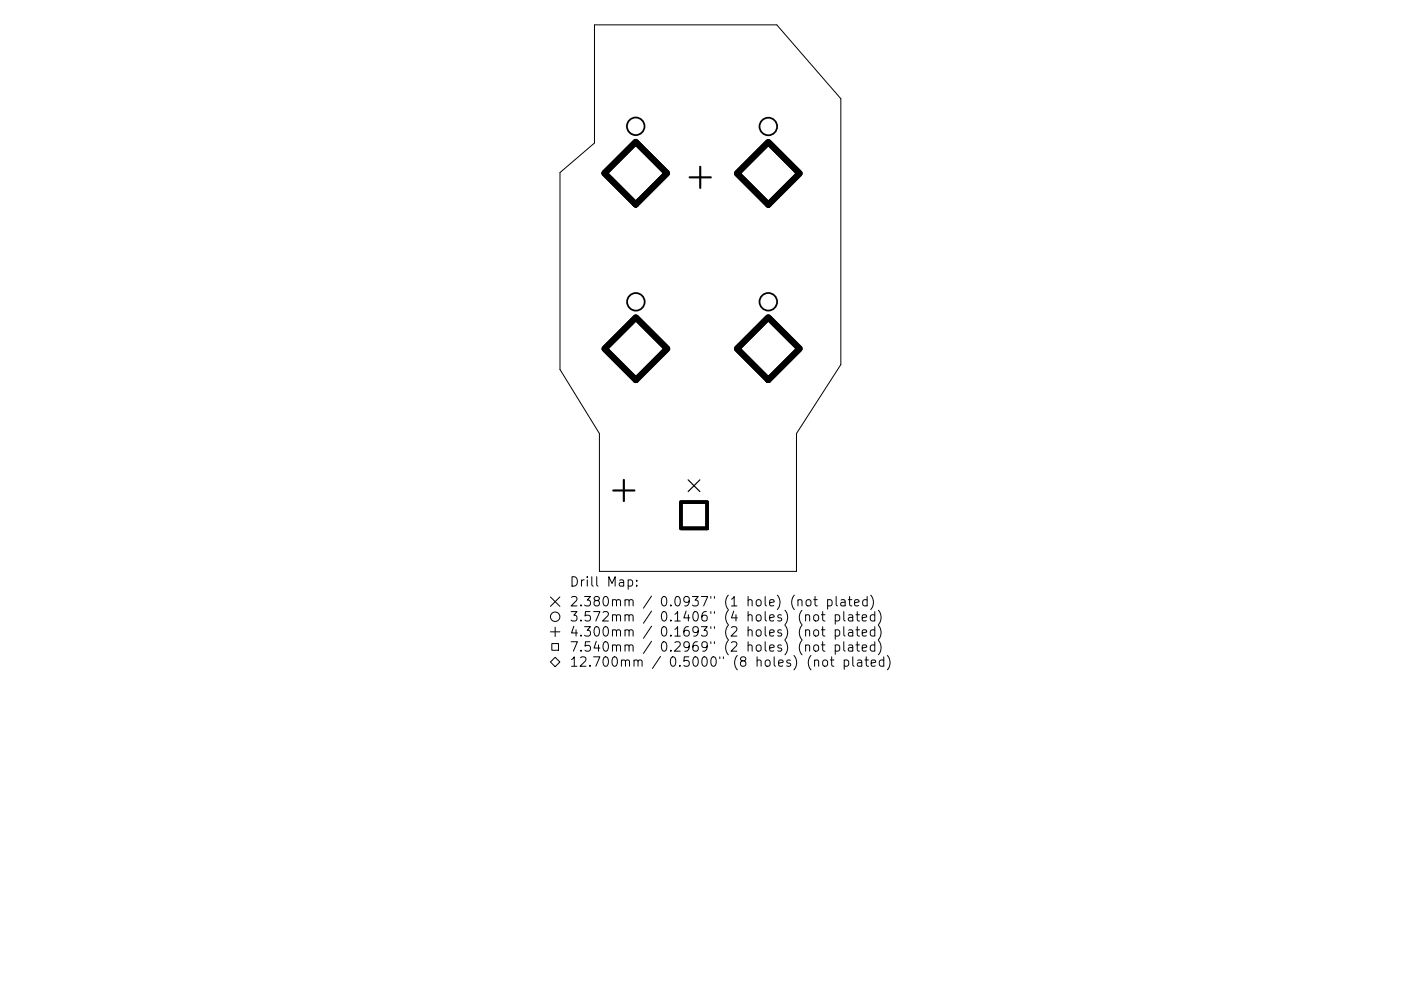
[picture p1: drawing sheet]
<svg xmlns="http://www.w3.org/2000/svg" width="297mm" height="210mm" viewBox="0 0 297 210" stroke-linecap="round" stroke-linejoin="round" font-family="sans-serif">
<defs><g id="words">
<g font-size="2.8">
<text x="120.7" y="124.5">Drill Map:</text>
<text x="120.7" y="128.7">2.380mm / 0.0937&quot; (1 hole) (not plated)</text>
<text x="120.7" y="131.9">3.572mm / 0.1406&quot; (4 holes) (not plated)</text>
<text x="120.7" y="135.1">4.300mm / 0.1693&quot; (2 holes) (not plated)</text>
<text x="120.7" y="138.3">7.540mm / 0.2969&quot; (2 holes) (not plated)</text>
<text x="120.7" y="141.5">12.700mm / 0.5000&quot; (8 holes) (not plated)</text>
</g>
</g></defs>
<g fill="none" stroke="#000" stroke-width=".21">
<path d="M126 5.3h38.7l13.6 15.6v56.5l-9.4 14.6v29.2h-41.8v-29.2l-8.4-13.6v-41.8l7.3-6.3zM116.7 126.7l2 2M116.7 134.1h2M117 136.5h1.4v1.5h-1.4zM117.7 133.1v2M118.7 126.7l-2 2M133.2 123.1l.6-.1 .3 .4v.6l-.2 .3h-.7M135 124.2v.2M135 123.1v.2M169.2 127.4l.3-.2 .4 .1 .1 1.3M170.8 130.6l.3-.2 .5 .1 .1 1.3M170.8 133.8l.3-.2 .5 .1 .1 1.3"/>
<path d="M170.8 137l.3-.2 .5 .1 .1 1.3M171 127.4l.3-.2a.54 .54 0 0 1 .6 .4v.8l-.6 .2-.4-.4zM172.5 127.2h.8M172.6 133.8l.1-.1a.54 .54 0 0 1 .9 .3l-.1 .8a.54 .54 0 0 1-.6 .2 .54 .54 0 0 1-.4-.4zM172.6 137l.1-.1a.54 .54 0 0 1 .9 .3l-.1 .8a.54 .54 0 0 1-.6 .2 .54 .54 0 0 1-.4-.4zM172.7 130.5a.54 .54 0 0 1 .9 .3l-.1 .8a.54 .54 0 0 1-.6 .2 .54 .54 0 0 1-.4-.4v-.6zM172.8 126.6v1.7l.1 .2 .4 .1M174.1 130.4h.8M174.1 133.6h.8M174.1 136.8h.8M174.4 129.8v1.7l.1 .2 .4 .1M174.4 133v1.7l.1 .2 .4 .1"/>
<path d="M174.4 136.2v1.7l.1 .2 .4 .1M175.5 127.3l.5-.1 .4 .4v.6l-.2 .3h-.7M175.5 127.2v2M176.3 139.4v1.7l.1 .2 .4 .1M177.1 130.5l.6-.1 .3 .4v.6l-.1 .3h-.8M177.1 133.7l.6-.1 .3 .4v.6l-.1 .3h-.8M177.1 136.9l.6-.1 .3 .4v.6l-.1 .3h-.8M177.1 130.4v2M177.1 133.6v2M177.1 136.8v2M177.3 126.6v1.7l.3 .3M178.3 127.3h.8l.1 1.3"/>
<path d="M178.9 129.8v1.7l.3 .3M178.9 133v1.7l.3 .3M178.9 136.2v1.7l.3 .3M179.2 127.7l-.7 .1a.39 .39 0 0 0-.3 .4 .39 .39 0 0 0 .3 .4l.7-.1M179.9 127.2h.7M179.9 130.5h.8l.1 1.3M179.9 133.7h.8l.1 1.3M179.9 136.9h.8l.1 1.3M180.1 126.6v1.7l.1 .2 .4 .1M180.8 130.9l-.7 .1a.39 .39 0 0 0-.3 .4 .39 .39 0 0 0 .3 .4l.7-.1M180.8 134.1l-.7 .1a.39 .39 0 0 0-.3 .4 .39 .39 0 0 0 .3 .4l.7-.1M180.8 137.3l-.7 .1a.39 .39 0 0 0-.3 .4 .39 .39 0 0 0 .3 .4l.7-.1"/>
<path d="M180.8 139.4v1.7l.3 .3M181.2 127.9l.9-.2-.1-.4-.5-.1-.3 .3 .1 1h.7M181.5 130.4h.7M181.5 133.6h.7M181.5 136.8h.7M181.8 129.8v1.7l.1 .2 .3 .1M181.8 133v1.7l.1 .2 .3 .1M181.8 136.2v1.7l.1 .2 .3 .1M182.8 131.1l1-.2-.1-.4-.6-.1-.3 .3 .1 1h.8M182.8 134.3l1-.2-.1-.4-.6-.1-.3 .3 .1 1h.8M182.8 137.5l1-.2-.1-.4-.6-.1-.3 .3 .1 1h.8M183.7 139.4v1.7l.1 .2 .3 .1"/>
<path d="M183.9 127.3l-.6-.1-.4 .4v.6l.2 .3h.8M183.9 126.6v2M184.6 126.3a2.29 2.29 0 0 1 0 3M185.5 130.5l-.6-.1-.4 .4v.6l.2 .3h.8M185.5 133.7l-.6-.1-.4 .4v.6l.2 .3h.8M185.5 136.9l-.6-.1-.4 .4v.6l.2 .3h.8M185.5 129.8v2M185.5 133v2M185.5 136.2v2M186.2 129.5a2.29 2.29 0 0 1 0 3M186.2 132.7a2.29 2.29 0 0 1 0 3M186.2 135.9a2.29 2.29 0 0 1 0 3"/>
<path d="M187.4 139.4v2M188.1 139.1a2.29 2.29 0 0 1 0 3M116.7 140.5l1-1 1 1-1 1zM172.7 140.2l.3-.2 .5 .1 .1 1.3M174.5 140.2a.54 .54 0 0 1 .6-.2 .54 .54 0 0 1 .4 .4v.6a.54 .54 0 0 1-.6 .4 .54 .54 0 0 1-.5-.4zM176 140h.8M179 140.1l.6-.1 .3 .4v.6l-.1 .3h-.8M179 140v2M181.9 140.1h.7l.1 1.3M182.7 140.5l-.7 .1a.39 .39 0 0 0-.3 .4 .39 .39 0 0 0 .3 .4l.7-.1M183.4 140h.7M184.7 140.7l1-.2-.1-.4-.6-.1-.3 .3 .1 1h.8"/>
<path d="M187.4 140.1l-.6-.1-.4 .4v.6l.2 .3h.8"/>
<circle cx="117.7" cy="130.9" r="1"/>
</g>
<path d="M145.9 101.8l2.5 2.5M148.4 101.8l-2.5 2.5" fill="none" stroke="#000" stroke-width=".25"/>
<g fill="none" stroke="#000" stroke-width=".37">
<circle cx="134.8" cy="26.8" r="1.87"/>
<circle cx="162.9" cy="26.8" r="1.87"/>
<circle cx="134.8" cy="64" r="1.87"/>
<circle cx="162.9" cy="64" r="1.87"/>
</g>
<path d="M146.2 37.6h4.5M148.5 35.4v4.5M130 104.1h4.5M132.3 101.8v4.5" fill="none" stroke="#000" stroke-width=".45"/>
<path d="M144.4 106.5h5.5v5.6h-5.5z" fill="none" stroke="#000" stroke-width=".79"/>
<path d="M128.2 36.7l6.6-6.6 6.6 6.6-6.6 6.7zM162.9 30.2l6.6 6.6-6.6 6.6-6.6-6.6zM128.2 74l6.6-6.6 6.7 6.6-6.7 6.6zM156.3 74l6.6-6.7 6.6 6.7-6.6 6.6z" fill="none" stroke="#000" stroke-width="1.3"/>
<use href="#words"/>
</svg>
